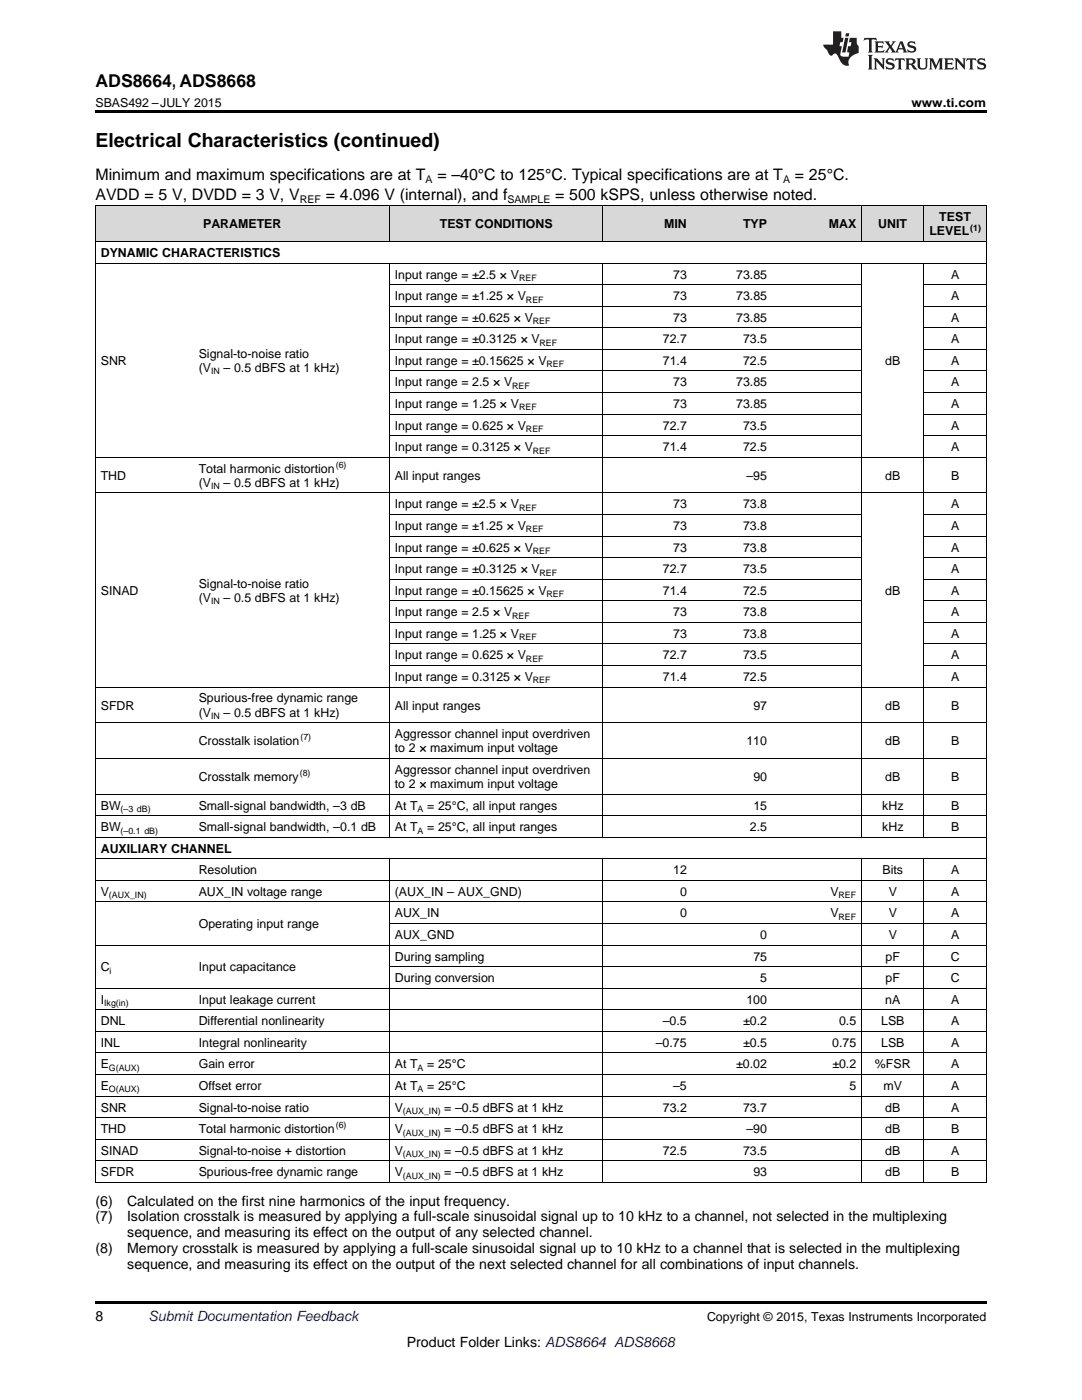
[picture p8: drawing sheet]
<svg xmlns="http://www.w3.org/2000/svg" width="216mm" height="279mm" viewBox="0 0 216 279" stroke-linecap="round" stroke-linejoin="round" font-family="sans-serif">
<defs><g id="words">
<text font-size="3.9" x="19" y="29.3">Electrical Characteristics (continued)</text>
<text font-size="3.5" x="19" y="17.3">ADS8664, ADS8668</text>
<g font-size="3.2">
<text x="19" y="36">Minimum and maximum specifications are at T</text>
<text x="87.3" y="36">= –40°C to 125°C. Typical specifications are at T</text>
<text x="158.6" y="36">= 25°C.</text>
<text x="19" y="39.9">AVDD = 5 V, DVDD = 3 V, V</text>
<text x="65" y="39.9">= 4.096 V (internal), and f</text>
<text x="110.8" y="39.9">= 500 kSPS, unless otherwise noted.</text>
</g>
<g font-size="2.8">
<text x="19" y="240.6">(6)</text>
<text x="19" y="243.8">(7)</text>
<text x="25.4" y="240.6">Calculated on the first nine harmonics of the input frequency.</text>
<text x="25.4" y="243.8">Isolation crosstalk is measured by applying a full-scale sinusoidal signal up to 10 kHz to a channel, not selected in the multiplexing</text>
<text x="19" y="250.1">(8)</text>
<text x="25.4" y="250.1">Memory crosstalk is measured by applying a full-scale sinusoidal signal up to 10 kHz to a channel that is selected in the multiplexing</text>
<text x="25.4" y="246.9">sequence, and measuring its effect on the output of any selected channel.</text>
<text x="25.4" y="253.3">sequence, and measuring its effect on the output of the next selected channel for all combinations of input channels.</text>
<text x="19" y="263.6">8</text>
<text x="81.2" y="268.9">Product Folder Links: ADS8664 ADS8668</text>
</g>
<text font-size="2.8" fill="#0000c8" x="29.6" y="263.6">Submit Documentation Feedback</text>
<g font-size="2.5">
<text x="19" y="21.4">SBAS492 –JULY 2015</text>
<text x="181.9" y="21.4">www.ti.com</text>
<text x="40.5" y="45.6">PARAMETER</text>
<text x="87.8" y="45.6">TEST CONDITIONS</text>
<text x="132.5" y="45.6">MIN</text>
<text x="148.3" y="45.6">TYP</text>
<text x="165.4" y="45.6">MAX</text>
<text x="175.3" y="45.6">UNIT</text>
<text x="185.5" y="47">LEVEL</text>
<text x="187.4" y="44.2">TEST</text>
<text x="20.1" y="51.3">DYNAMIC CHARACTERISTICS</text>
<text x="78.8" y="55.6">Input range = ±2.5 × V</text>
<text x="78.8" y="59.9">Input range = ±1.25 × V</text>
<text x="134.3" y="55.6">73</text>
<text x="134.3" y="59.9">73</text>
<text x="146.9" y="55.6">73.85</text>
<text x="146.9" y="59.9">73.85</text>
<text x="189.8" y="55.6">A</text>
<text x="189.8" y="59.9">A</text>
<text x="78.8" y="64.2">Input range = ±0.625 × V</text>
<text x="134.3" y="64.2">73</text>
<text x="146.9" y="64.2">73.85</text>
<text x="189.8" y="64.2">A</text>
<text x="39.7" y="71.4">Signal-to-noise ratio</text>
<text x="78.8" y="68.5">Input range = ±0.3125 × V</text>
<text x="132.3" y="68.5">72.7</text>
<text x="148.3" y="68.5">73.5</text>
<text x="189.8" y="68.5">A</text>
<text x="20.1" y="72.8">SNR</text>
<text x="39.7" y="74.2">(V</text>
<text x="44.6" y="74.2">– 0.5 dBFS at 1 kHz)</text>
<text x="78.8" y="72.8">Input range = ±0.15625 × V</text>
<text x="78.8" y="77.1">Input range = 2.5 × V</text>
<text x="132.3" y="72.8">71.4</text>
<text x="134.3" y="77.1">73</text>
<text x="146.9" y="77.1">73.85</text>
<text x="148.3" y="72.8">72.5</text>
<text x="176.6" y="72.8">dB</text>
<text x="189.8" y="72.8">A</text>
<text x="189.8" y="77.1">A</text>
<text x="78.8" y="81.4">Input range = 1.25 × V</text>
<text x="134.3" y="81.4">73</text>
<text x="146.9" y="81.4">73.85</text>
<text x="189.8" y="81.4">A</text>
<text x="78.8" y="85.7">Input range = 0.625 × V</text>
<text x="132.3" y="85.7">72.7</text>
<text x="148.3" y="85.7">73.5</text>
<text x="189.8" y="85.7">A</text>
<text x="20.1" y="95.7">THD</text>
<text x="39.7" y="94.3">Total harmonic distortion</text>
<text x="78.8" y="90">Input range = 0.3125 × V</text>
<text x="78.8" y="95.7">All input ranges</text>
<text x="132.3" y="90">71.4</text>
<text x="148.3" y="90">72.5</text>
<text x="148.9" y="95.7">–95</text>
<text x="176.6" y="95.7">dB</text>
<text x="189.8" y="90">A</text>
<text x="189.8" y="95.7">B</text>
<text x="39.7" y="97.2">(V</text>
<text x="44.6" y="97.2">– 0.5 dBFS at 1 kHz)</text>
<text x="78.8" y="101.5">Input range = ±2.5 × V</text>
<text x="134.3" y="101.5">73</text>
<text x="148.3" y="101.5">73.8</text>
<text x="189.8" y="101.5">A</text>
<text x="78.8" y="105.8">Input range = ±1.25 × V</text>
<text x="134.3" y="105.8">73</text>
<text x="148.3" y="105.8">73.8</text>
<text x="189.8" y="105.8">A</text>
<text x="78.8" y="110.1">Input range = ±0.625 × V</text>
<text x="134.3" y="110.1">73</text>
<text x="148.3" y="110.1">73.8</text>
<text x="189.8" y="110.1">A</text>
<text x="20.1" y="118.7">SINAD</text>
<text x="39.7" y="117.3">Signal-to-noise ratio</text>
<text x="78.8" y="114.4">Input range = ±0.3125 × V</text>
<text x="78.8" y="118.7">Input range = ±0.15625 × V</text>
<text x="132.3" y="114.4">72.7</text>
<text x="132.3" y="118.7">71.4</text>
<text x="148.3" y="114.4">73.5</text>
<text x="148.3" y="118.7">72.5</text>
<text x="176.6" y="118.7">dB</text>
<text x="189.8" y="114.4">A</text>
<text x="189.8" y="118.7">A</text>
<text x="39.7" y="120.1">(V</text>
<text x="44.6" y="120.1">– 0.5 dBFS at 1 kHz)</text>
<text x="78.8" y="123">Input range = 2.5 × V</text>
<text x="134.3" y="123">73</text>
<text x="148.3" y="123">73.8</text>
<text x="189.8" y="123">A</text>
<text x="78.8" y="127.3">Input range = 1.25 × V</text>
<text x="78.8" y="131.6">Input range = 0.625 × V</text>
<text x="132.3" y="131.6">72.7</text>
<text x="134.3" y="127.3">73</text>
<text x="148.3" y="127.3">73.8</text>
<text x="148.3" y="131.6">73.5</text>
<text x="189.8" y="127.3">A</text>
<text x="189.8" y="131.6">A</text>
<text x="78.8" y="135.9">Input range = 0.3125 × V</text>
<text x="132.3" y="135.9">71.4</text>
<text x="148.3" y="135.9">72.5</text>
<text x="189.8" y="135.9">A</text>
<text x="20.1" y="141.6">SFDR</text>
<text x="39.7" y="140.2">Spurious-free dynamic range</text>
<text x="39.7" y="143">(V</text>
<text x="44.6" y="143">– 0.5 dBFS at 1 kHz)</text>
<text x="78.8" y="141.6">All input ranges</text>
<text x="150.3" y="141.6">97</text>
<text x="176.6" y="141.6">dB</text>
<text x="189.8" y="141.6">B</text>
<text x="39.7" y="148.7">Crosstalk isolation</text>
<text x="78.8" y="147.3">Aggressor channel input overdriven</text>
<text x="148.9" y="148.7">110</text>
<text x="176.6" y="148.7">dB</text>
<text x="189.8" y="148.7">B</text>
<text x="39.7" y="155.9">Crosstalk memory</text>
<text x="78.8" y="150.1">to 2 × maximum input voltage</text>
<text x="78.8" y="154.4">Aggressor channel input overdriven</text>
<text x="150.3" y="155.9">90</text>
<text x="176.6" y="155.9">dB</text>
<text x="189.8" y="155.9">B</text>
<text x="20.1" y="161.6">BW</text>
<text x="39.7" y="161.6">Small-signal bandwidth, –3 dB</text>
<text x="78.8" y="157.3">to 2 × maximum input voltage</text>
<text x="78.8" y="161.6">At T</text>
<text x="85.2" y="161.6">= 25°C, all input ranges</text>
<text x="150.3" y="161.6">15</text>
<text x="176" y="161.6">kHz</text>
<text x="189.8" y="161.6">B</text>
<text x="20.1" y="165.9">BW</text>
<text x="39.7" y="165.9">Small-signal bandwidth, –0.1 dB</text>
<text x="78.8" y="165.9">At T</text>
<text x="85.2" y="165.9">= 25°C, all input ranges</text>
<text x="149.6" y="165.9">2.5</text>
<text x="176" y="165.9">kHz</text>
<text x="189.8" y="165.9">B</text>
<text x="20.1" y="170.2">AUXILIARY CHANNEL</text>
<text x="20.1" y="178.8">V</text>
<text x="39.7" y="174.5">Resolution</text>
<text x="39.7" y="178.8">AUX_IN voltage range</text>
<text x="78.8" y="178.8">(AUX_IN – AUX_GND)</text>
<text x="134.3" y="174.5">12</text>
<text x="135.7" y="178.8">0</text>
<text x="165.7" y="178.8">V</text>
<text x="176.1" y="174.5">Bits</text>
<text x="177.3" y="178.8">V</text>
<text x="189.8" y="174.5">A</text>
<text x="189.8" y="178.8">A</text>
<text x="39.7" y="185.2">Operating input range</text>
<text x="78.8" y="183.1">AUX_IN</text>
<text x="135.7" y="183.1">0</text>
<text x="165.7" y="183.1">V</text>
<text x="177.3" y="183.1">V</text>
<text x="189.8" y="183.1">A</text>
<text x="78.8" y="187.4">AUX_GND</text>
<text x="78.8" y="191.7">During sampling</text>
<text x="150.3" y="191.7">75</text>
<text x="151.7" y="187.4">0</text>
<text x="176.7" y="191.7">pF</text>
<text x="177.3" y="187.4">V</text>
<text x="189.7" y="191.7">C</text>
<text x="189.8" y="187.4">A</text>
<text x="20.1" y="193.9">C</text>
<text x="39.7" y="193.9">Input capacitance</text>
<text x="78.8" y="196">During conversion</text>
<text x="151.7" y="196">5</text>
<text x="176.7" y="196">pF</text>
<text x="189.7" y="196">C</text>
<text x="20.1" y="200.3">I</text>
<text x="39.7" y="200.3">Input leakage current</text>
<text x="148.9" y="200.3">100</text>
<text x="176.6" y="200.3">nA</text>
<text x="189.8" y="200.3">A</text>
<text x="20.1" y="204.6">DNL</text>
<text x="20.1" y="208.9">INL</text>
<text x="39.7" y="204.6">Differential nonlinearity</text>
<text x="39.7" y="208.9">Integral nonlinearity</text>
<text x="130.9" y="208.9">–0.75</text>
<text x="132.3" y="204.6">–0.5</text>
<text x="148.3" y="204.6">±0.2</text>
<text x="148.3" y="208.9">±0.5</text>
<text x="166.1" y="208.9">0.75</text>
<text x="167.4" y="204.6">0.5</text>
<text x="175.8" y="204.6">LSB</text>
<text x="175.8" y="208.9">LSB</text>
<text x="189.8" y="204.6">A</text>
<text x="189.8" y="208.9">A</text>
<text x="20.1" y="213.2">E</text>
<text x="39.7" y="213.2">Gain error</text>
<text x="78.8" y="213.2">At T</text>
<text x="85.2" y="213.2">= 25°C</text>
<text x="146.9" y="213.2">±0.02</text>
<text x="166.1" y="213.2">±0.2</text>
<text x="174.6" y="213.2">%FSR</text>
<text x="189.8" y="213.2">A</text>
<text x="20.1" y="217.5">E</text>
<text x="20.1" y="221.8">SNR</text>
<text x="39.7" y="217.5">Offset error</text>
<text x="39.7" y="221.8">Signal-to-noise ratio</text>
<text x="78.8" y="217.5">At T</text>
<text x="78.8" y="221.8">V</text>
<text x="85.2" y="217.5">= 25°C</text>
<text x="88.7" y="221.8">= –0.5 dBFS at 1 kHz</text>
<text x="132.3" y="221.8">73.2</text>
<text x="134.3" y="217.5">–5</text>
<text x="148.3" y="221.8">73.7</text>
<text x="169.5" y="217.5">5</text>
<text x="176.3" y="217.5">mV</text>
<text x="176.6" y="221.8">dB</text>
<text x="189.8" y="217.5">A</text>
<text x="189.8" y="221.8">A</text>
<text x="20.1" y="226.1">THD</text>
<text x="39.7" y="226.1">Total harmonic distortion</text>
<text x="78.8" y="226.1">V</text>
<text x="88.7" y="226.1">= –0.5 dBFS at 1 kHz</text>
<text x="148.9" y="226.1">–90</text>
<text x="176.6" y="226.1">dB</text>
<text x="189.8" y="226.1">B</text>
<text x="20.1" y="230.4">SINAD</text>
<text x="39.7" y="230.4">Signal-to-noise + distortion</text>
<text x="78.8" y="230.4">V</text>
<text x="88.7" y="230.4">= –0.5 dBFS at 1 kHz</text>
<text x="132.3" y="230.4">72.5</text>
<text x="148.3" y="230.4">73.5</text>
<text x="176.6" y="230.4">dB</text>
<text x="189.8" y="230.4">A</text>
<text x="20.1" y="234.7">SFDR</text>
<text x="39.7" y="234.7">Spurious-free dynamic range</text>
<text x="78.8" y="234.7">V</text>
<text x="88.7" y="234.7">= –0.5 dBFS at 1 kHz</text>
<text x="150.3" y="234.7">93</text>
<text x="176.6" y="234.7">dB</text>
<text x="189.8" y="234.7">B</text>
<text x="141.1" y="263.6">Copyright © 2015, Texas Instruments Incorporated</text>
</g>
<g font-size="2.1">
<text x="59.8" y="40.5">REF</text>
<text x="84.9" y="36.6">A</text>
<text x="101.2" y="40.5">SAMPLE</text>
<text x="156.2" y="36.6">A</text>
</g>
<g font-size="1.8">
<text x="193.6" y="46">(1)</text>
<text x="103.6" y="56.1">REF</text>
<text x="105" y="60.4">REF</text>
<text x="106.3" y="64.7">REF</text>
<text x="107.7" y="69">REF</text>
<text x="42.1" y="74.7">IN</text>
<text x="102.2" y="77.6">REF</text>
<text x="109" y="73.3">REF</text>
<text x="103.6" y="81.9">REF</text>
<text x="105" y="86.2">REF</text>
<text x="67" y="93.3">(6)</text>
<text x="106.3" y="90.5">REF</text>
<text x="42.1" y="97.6">IN</text>
<text x="103.6" y="102">REF</text>
<text x="105" y="106.3">REF</text>
<text x="106.3" y="110.6">REF</text>
<text x="107.7" y="114.9">REF</text>
<text x="109" y="119.2">REF</text>
<text x="42.1" y="120.6">IN</text>
<text x="102.2" y="123.5">REF</text>
<text x="103.6" y="127.8">REF</text>
<text x="105" y="132.1">REF</text>
<text x="106.3" y="136.4">REF</text>
<text x="42.1" y="143.5">IN</text>
<text x="59.9" y="147.7">(7)</text>
<text x="59.8" y="154.9">(8)</text>
<text x="24.1" y="162.1">(–3 dB)</text>
<text x="24.1" y="166.4">(–0.1 dB)</text>
<text x="83.3" y="162.1">A</text>
<text x="83.3" y="166.4">A</text>
<text x="21.7" y="179.3">(AUX_IN)</text>
<text x="167.3" y="179.3">REF</text>
<text x="167.3" y="183.6">REF</text>
<text x="21.9" y="194.3">i</text>
<text x="20.8" y="200.8">Ikg(in)</text>
<text x="21.7" y="213.7">G(AUX)</text>
<text x="83.3" y="213.7">A</text>
<text x="21.7" y="218">O(AUX)</text>
<text x="83.3" y="218">A</text>
<text x="67" y="225.1">(6)</text>
<text x="80.4" y="222.3">(AUX_IN)</text>
<text x="80.4" y="226.6">(AUX_IN)</text>
<text x="80.4" y="230.9">(AUX_IN)</text>
<text x="80.4" y="235.2">(AUX_IN)</text>
</g>
</g></defs>
<g fill="#d8d8d8">
<path d="M19 41.1h19.6v7.2h-19.6z"/>
<path d="M38.6 41.1h26.7v7.2h-26.7z"/>
<path d="M65.3 41.1h12.4v7.2h-12.4z"/>
<path d="M77.7 41.1h26.7v7.2h-26.7z"/>
<path d="M104.4 41.1h16v7.2h-16z"/>
<path d="M120.4 41.1h17.7v7.2h-17.7z"/>
<path d="M138.1 41.1h16.1v7.2h-16.1z"/>
<path d="M154.2 41.1h17.7v7.2h-17.7z"/>
<path d="M171.9 41.1h12.5v7.2h-12.5z"/>
<path d="M184.4 41.1h12.4v7.2h-12.4z"/>
</g>
<path d="M19 22h177.8v.5h-177.8zM19 259.7h177.8v.5h-177.8z" fill="#000"/>
<g fill="none" stroke="#000" stroke-width=".2">
<path d="M19 41.1h177.8v194.9M19 52.5h177.8M19 48.2h177.8M19.1 41.1v194.9M77.7 41.1v7.2M77.7 52.6v114.5M77.7 56.8h94.2M120.3 41.1v7.2M120.3 52.6v114.5M171.9 41.1v7.2M171.9 52.6v114.5M184.3 41.1v7.2"/>
<path d="M184.3 52.6v114.5M184.4 56.8h12.4M77.7 78.3h94.2M77.7 74h94.2M77.7 69.7h94.2M77.7 65.4h94.2M77.7 61.1h94.2M184.4 78.3h12.4M184.4 74h12.4M184.4 69.7h12.4M184.4 65.4h12.4M184.4 61.1h12.4"/>
<path d="M19 98.4h177.8M19 91.2h177.8M77.7 86.9h94.2M77.7 82.6h94.2M184.4 86.9h12.4M184.4 82.6h12.4M77.7 119.9h94.2M77.7 115.6h94.2M77.7 111.3h94.2M77.7 107h94.2M77.7 102.7h94.2M184.4 119.9h12.4"/>
<path d="M184.4 115.6h12.4M184.4 111.3h12.4M184.4 107h12.4M184.4 102.7h12.4M19 137.1h177.8M77.7 132.8h94.2M77.7 128.5h94.2M77.7 124.2h94.2M184.4 132.8h12.4M184.4 128.5h12.4M184.4 124.2h12.4M19 158.5h177.8"/>
<path d="M19 151.4h177.8M19 144.2h177.8M19 175.7h177.8M19 171.4h177.8M19 167.1h177.8M19 162.8h177.8M77.7 171.4v64.6M120.3 171.4v64.6M171.9 171.4v64.6M184.3 171.4v64.6M19 197.2h177.8M19 188.6h177.8"/>
<path d="M19 180h177.8M77.7 192.9h119.1M77.7 184.3h119.1M19 218.7h177.8M19 214.4h177.8M19 210.1h177.8M19 205.8h177.8M19 201.5h177.8M19 236h177.8M19 231.7h177.8M19 227.3h177.8M19 223h177.8"/>
</g>
<g fill="#231f20">
<path d="M172.5 7.6l-.1 .5 .4-.2h.6v.1v2.1l-.2 .4h.9l-.2-.4v-2.1l.1-.1h.5l.5 .2-.2-.5zM174.5 8.3l.2 .3v1.5l-.2 .4h1.8l.2-.6a1.04 1.04 0 0 1-1.3 .2v-.7h.6l.3 .2v-.6l-.3 .2h-.6v-.6l.8-.1 .4 .3-.2-.5zM176.5 8.3l.9 1.1-.9 1.1h.8l-.2-.2 .4-.7 .5 .7-.2 .2h1.5l-.2-.2 .2-.4h.9l.1 .4-.2 .2h1l-.3-.3-.7-1.9h-.5l-.9 2-.8-1 .9-1h-.8l.1 .3-.4 .5-.3-.6 .1-.2zM179.7 8.6l.4 1h-.7zM181.3 8.4a.63 .63 0 0 0-.2 .7 .63 .63 0 0 0 .6 .4l.6 .2 .1 .2a.75 .75 0 0 1-.7 .4 .75 .75 0 0 1-.6-.5l.1 .7 .1-.1a1.11 1.11 0 0 0 1.5-.6 1.13 1.13 0 0 0-1.2-.8l-.1-.4a1.04 1.04 0 0 1 1.2 .2l-.2-.5-.2 .1-.4-.2zM173.2 10.9l.2 .4v2.2l-.2 .4h1l-.3-.4v-2.2l.3-.4zM174.3 11.6l.3 .4v1.5l-.3 .4h.8l-.2-.4v-1.3l1.5 1.7v-1.9l.2-.4h-.7l.2 .4v.9l-1.1-1.3zM177 11.8a.62 .62 0 0 0-.2 .7 .62 .62 0 0 0 .6 .4l.6 .1 .1 .3a.76 .76 0 0 1-.7 .3 .76 .76 0 0 1-.7-.4l.2 .7 .1-.1a1.11 1.11 0 0 0 1.5-.6 1.13 1.13 0 0 0-1.2-.8l-.1-.4a1.04 1.04 0 0 1 1.2 .2l-.2-.6-.2 .1-.5-.1zM178.7 11.6l-.2 .6a.61 .61 0 0 1 .8-.3v1.6l-.2 .4h.9l-.2-.4v-1.6a.63 .63 0 0 1 .7 .3l-.1-.6zM180.6 11.6l.3 .4v1.5l-.3 .4h1l-.2-.2-.1-.8 .6 .2a.76 .76 0 0 0 1.2 .7l-1-1a.58 .58 0 0 0 .6-.5 .58 .58 0 0 0-.5-.6zM181.4 11.9h.1a.45 .45 0 0 1 .5 .1 .45 .45 0 0 1 .1 .5l-.8 .2zM182.9 11.6l.2 .2a2.17 2.17 0 0 0 .3 1.9 .99 .99 0 0 0 1.6-.6v-1.1l.2-.4h-.7l.2 .2a1.92 1.92 0 0 1-.2 1.8 .6 .6 0 0 1-.9-.5v-1.1l.2-.4zM185.4 11.6l.2 .4v1.5l-.2 .4h.7l-.2-.4v-1.4l.8 1.8 .8-1.8v1.4l-.2 .4h.9l-.2-.4v-1.5l.2-.4h-.8l-.6 1.5-.6-1.5zM188.4 11.6l.2 .4v1.5l-.2 .4h1.8l.1-.6a1.04 1.04 0 0 1-1.2 .1v-.6h.5l.4 .2v-.6l-.4 .2h-.5v-.7h.8l.3 .3-.1-.6zM190.5 11.6l.2 .4v1.5l-.2 .4h.7l-.2-.4v-1.3l1.5 1.7v-1.9l.2-.4h-.7l.2 .4v.9l-1.1-1.3zM192.9 11.6l-.1 .6a.61 .61 0 0 1 .7-.3l.1 1.6-.3 .4h1l-.3-.4 .1-1.6a.63 .63 0 0 1 .7 .3l-.1-.6zM195.2 11.8a.62 .62 0 0 0-.2 .7 .62 .62 0 0 0 .6 .4l.6 .1 .1 .3a.76 .76 0 0 1-.7 .3 .76 .76 0 0 1-.6-.4l.1 .7 .1-.1a1.11 1.11 0 0 0 1.6-.6 1.13 1.13 0 0 0-1.3-.8l-.1-.4a1.04 1.04 0 0 1 1.2 .2l-.1-.6-.2 .1-.5-.1z"/>
<path d="M166.2 6.3v2.6h-1.9v.4l.8 .9a.91 .91 0 0 0 1 .8 .56 .56 0 0 1 .5-.3 .56 .56 0 0 1 .5 .3l.4 .8a1.53 1.53 0 0 0 1.9 1.2 1.54 1.54 0 0 1 1-2.1l.9-.3v-1.4a1.52 1.52 0 0 1-.4-1.6h-1.3l-.2 .8h.5l-.2 .8h-.5l-.1 1v.2l.4 .1-.2 .8a1.93 1.93 0 0 1-1.6-.3l.3-1.8h-.5l.2-.8h.4l.2-.8h-.4v-1.3zM168.6 7.6l-.6 2.9h.7l.6-2.9zM168.8 6.6l-.1 .7h.6l.2-.7z"/>
</g>
<use href="#words"/>
</svg>
